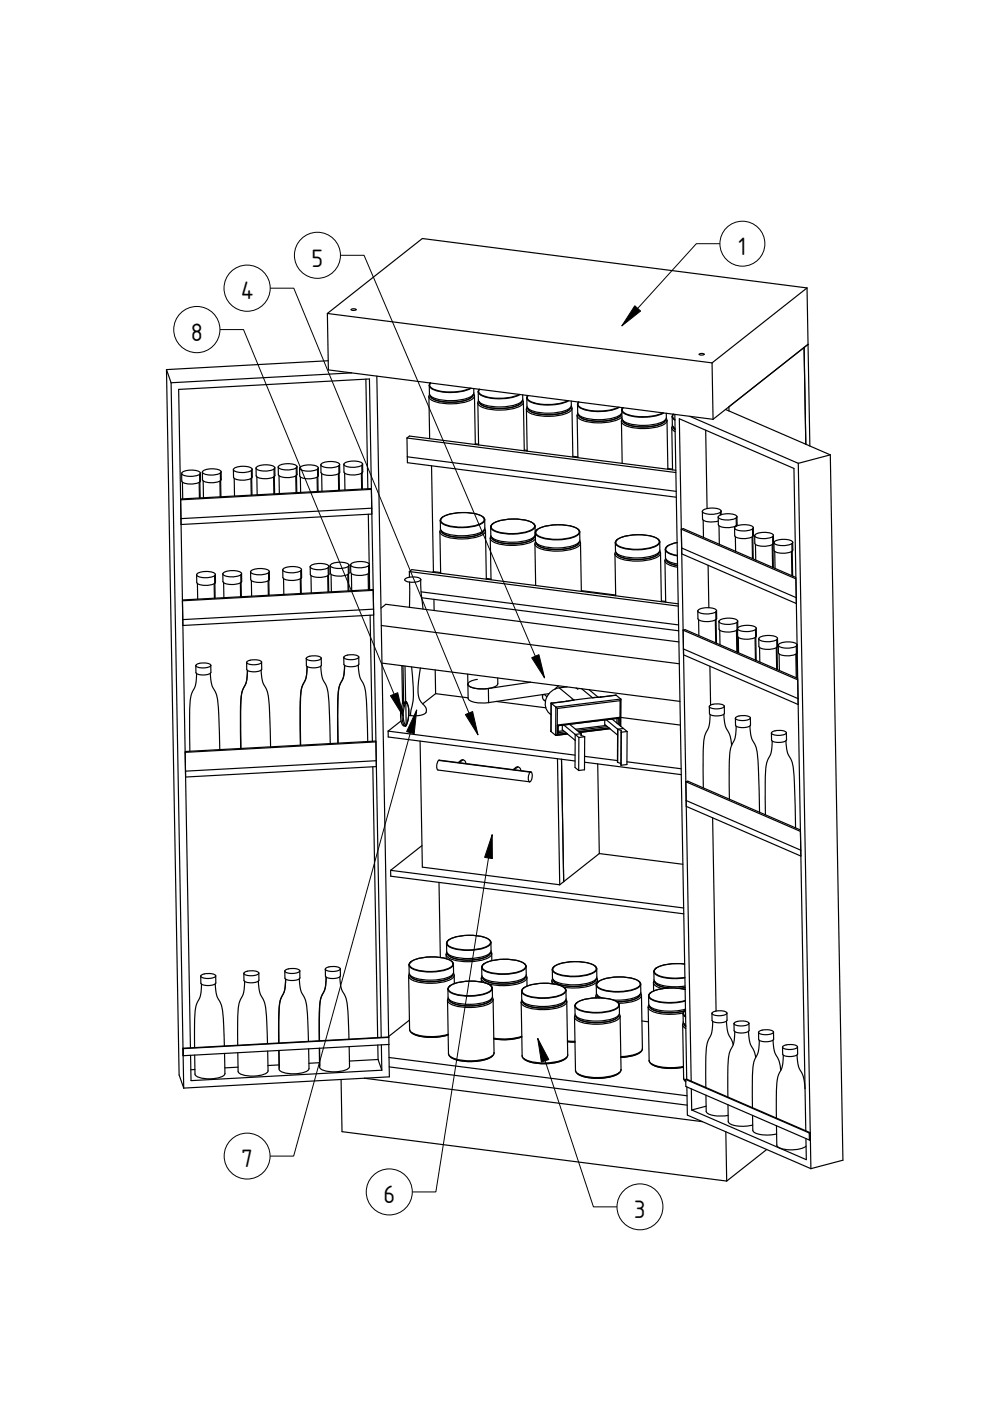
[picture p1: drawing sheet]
<svg xmlns="http://www.w3.org/2000/svg" width="210mm" height="297mm" viewBox="0 0 210 297" stroke-linecap="round" stroke-linejoin="round" font-family="sans-serif">
<defs><g id="words">
<g font-size="5">
<text x="66.1" y="56.5">5</text>
<text x="156.6" y="54.1">1</text>
<text x="51.1" y="63.5">4</text>
<text x="40.4" y="72.3">8</text>
<text x="51.2" y="247.5">7</text>
<text x="81.3" y="255.1">6</text>
<text x="134.5" y="258.3">3</text>
</g>
</g></defs>
<g fill="none" stroke="#000" stroke-width=".25">
<path d="M35.3 78.4l2.7 149.5 1 2.8M35.3 78.4l1 2.8M69.4 66.5l.2 11.9 81.6 10.5M69.4 66.5l81.6 10.4M69.6 76.5l-34.3 1.9M74.5 65.6l.7-.1 .3 .1a.86 .86 0 0 1-1.1 0zM74.5 79.1l-38.2 2.1M79.9 79.7l2.5 140.2M148.3 75h.7l.3 .1a.86 .86 0 0 1-1.1 0zM151 76.9l.2 12M170.5 73.7l.4 20.5M171.1 61l.6 33.6"/>
<path d="M171.1 61l-81.6-10.4-20.1 15.9M171.1 61l-20.1 15.9M171.3 73l-20.1 15.9M36.3 81.2l2.7 149.5M49.5 99.6v1.6a2.17 2.17 0 0 0 2.2 .6l.9-.1 .7-.3M49.5 99.6a2.17 2.17 0 0 0 2.1 .6l1-.2 .7-.2M53.3 99.8v1.6M53.5 99.5v1.6l-.2 .3M53.5 99.5a2.66 2.66 0 0 0-2.7-.6 1.42 1.42 0 0 0-1.3 .7M53.5 99.5l-.2 .3M54.3 99.2a2.17 2.17 0 0 0 2.1 .7l1-.2 .7-.3M58.1 99.4l.1 5.3"/>
<path d="M58.3 99.2v1.6a2.85 2.85 0 0 1-2.9 .6 1.13 1.13 0 0 1-1.1-.5v-1.7M58.3 99.2a2.66 2.66 0 0 0-2.7-.6 1.42 1.42 0 0 0-1.3 .6M58.3 99.2l-.2 .2M59 99v1.6a2.17 2.17 0 0 0 2.2 .7l1-.2 .6-.3M59 99a2.17 2.17 0 0 0 2.1 .6l1-.1 .7-.3M62.8 99.2v1.6M63 98.9v1.7l-.2 .2M63 98.9a2.66 2.66 0 0 0-2.7-.5 1.42 1.42 0 0 0-1.3 .6M63 98.9l-.2 .3M63.5 99.3a2.17 2.17 0 0 0 2.2 .6l.9-.1 .7-.3M67.3 99.5l.1 4.7M67.5 99.2v1.6a2.85 2.85 0 0 1-2.9 .7 1.13 1.13 0 0 1-1.1-.6v-1.6"/>
<path d="M67.5 99.2a2.66 2.66 0 0 0-2.6-.6 1.42 1.42 0 0 0-1.4 .7M67.5 99.2l-.2 .3M68 98.5l.1 1.7a2.17 2.17 0 0 0 2.1 .6l1-.1 .7-.3M68 98.5a2.17 2.17 0 0 0 2.2 .7l1-.2 .6-.3M71.8 98.7l.1 1.7M72 98.5v1.6l-.1 .3M72 98.5a2.66 2.66 0 0 0-2.6-.6 1.42 1.42 0 0 0-1.4 .6M72 98.5l-.2 .2M72.9 98.5v1.6a2.17 2.17 0 0 0 2.2 .6l1-.1 .6-.3M72.9 98.5a2.17 2.17 0 0 0 2.1 .6l1-.2 .7-.2M76.7 98.7v1.6M76.9 98.4v1.6l-.2 .3"/>
<path d="M76.9 98.4a2.66 2.66 0 0 0-2.6-.6 1.42 1.42 0 0 0-1.4 .7M76.9 98.4l-.2 .3M77.6 80.4l.4 23.2M86.3 92.9l.1 5.2 57 7.3M86.3 92.9l57 7.3M86.3 92.9l.5-.4 56.5 7.2M86.4 96.9l57 7.3M90.9 84.1l.2 8.9M91 81.7l.1 1.8a1.65 1.65 0 0 0 1.3 1 10.7 10.7 0 0 0 7.7-.6l.4-.6-.1-.9M91 81.7l.3-.5-.2 .3a1.3 1.3 0 0 0 1.2 1.2 11.1 11.1 0 0 0 7.4-.4M91 81.7a1.57 1.57 0 0 0 1.3 1.1 11.2 11.2 0 0 0 7.6-.5M91.1 83.6l-.2 .5"/>
<path d="M91.2 81.2v.1M91.5 98.8l.4 22.4M100.3 83.8a2.16 2.16 0 0 1-1.8 1.1 10.6 10.6 0 0 1-6.7-.4l-.5-.6M100.3 83.7a2.33 2.33 0 0 1-2.2 1.3 10.9 10.9 0 0 1-6.3-.4l-.6-.5v-.3M100.4 83.5l.2 .4M100.6 83.9a1.69 1.69 0 0 1-1.4 1.2 11 11 0 0 1-7.9-.4l-.4-.6M100.6 83.9l.2 10.3M100.8 94.1l.7 .1M101.3 85.4l.2 8.9M101.4 83.1v1.7a1.65 1.65 0 0 0 1.4 1.1 10.7 10.7 0 0 0 7.7-.7l.3-.6v-.9M101.4 83.1l.3-.6-.2 .4a1.3 1.3 0 0 0 1.2 1.1 11.1 11.1 0 0 0 7.4-.4M101.4 83.1a1.57 1.57 0 0 0 1.3 1 11.2 11.2 0 0 0 7.6-.5"/>
<path d="M101.5 85l-.2 .4M101.6 82.5l-.2 .6M110.6 85.1a2.16 2.16 0 0 1-1.7 1.1 10.6 10.6 0 0 1-6.7-.3l-.6-.6M110.7 85a2.33 2.33 0 0 1-2.2 1.4 10.9 10.9 0 0 1-6.3-.5l-.6-.5v-.2M110.8 84.8l.2 .5M111 85.3a1.69 1.69 0 0 1-1.4 1.1 11 11 0 0 1-7.9-.4l-.4-.6M111 85.3l.2 10.3M111.2 95.4l.6 .1M111.6 86.7l.2 9M111.7 84.4v1.7a1.65 1.65 0 0 0 1.4 1.1 10.7 10.7 0 0 0 7.7-.6l.3-.7v-.9M111.7 84.4l.2-.5-.1 .3a1.3 1.3 0 0 0 1.2 1.1 11.1 11.1 0 0 0 7.4-.4M111.7 84.4a1.57 1.57 0 0 0 1.3 1 11.2 11.2 0 0 0 7.6-.4"/>
<path d="M111.8 86.3l-.2 .4M120.9 86.4a2.16 2.16 0 0 1-1.7 1.2 10.6 10.6 0 0 1-6.7-.4l-.6-.6M121 86.3a2.33 2.33 0 0 1-2.2 1.4 10.9 10.9 0 0 1-6.3-.5l-.6-.5v-.2M121.1 86.1l.2 .5M121.3 86.6a1.69 1.69 0 0 1-1.4 1.1 11 11 0 0 1-7.9-.3l-.4-.7M121.3 86.6l.2 10.3M121.5 96.7l1 .2M122.4 88.1a1.8 1.8 0 0 0 1.5 1.2 11.2 11.2 0 0 0 7.7-.6l.3-.3M122.4 88.1l.1 8.9M122.5 85.8v1.7a1.86 1.86 0 0 0 1.6 1.2 10.1 10.1 0 0 0 7.5-.9l.3-.3M122.5 85.8l.2-.6-.2 .4a1.3 1.3 0 0 0 1.3 1.1 11.1 11.1 0 0 0 7.3-.4M122.5 85.8a1.57 1.57 0 0 0 1.3 1 11.2 11.2 0 0 0 7.5-.4"/>
<path d="M122.5 87.7l-.1 .4M122.7 85.2l-.2 .6M131.7 87.8a2.16 2.16 0 0 1-1.7 1.1 10.6 10.6 0 0 1-6.8-.3l-.5-.6M131.8 89.3l.1 8.9M131.8 87.7a2.33 2.33 0 0 1-2.3 1.4 10.9 10.9 0 0 1-6.3-.5l-.5-.5-.1-.2M131.8 87l.1 1.7a1.65 1.65 0 0 0 1.4 1.1 10.7 10.7 0 0 0 7.6-.6l.4-.7v-.9M131.8 87l.3-.6-.2 .4a1.3 1.3 0 0 0 1.2 1.1 11.1 11.1 0 0 0 7.4-.4M131.8 87a1.57 1.57 0 0 0 1.3 1 11.2 11.2 0 0 0 7.6-.4M131.9 86.4v.3M131.9 88.9l-.1 .4M141.1 89a2.16 2.16 0 0 1-1.8 1.2 10.6 10.6 0 0 1-6.7-.4l-.5-.6M141.2 88.9a2.33 2.33 0 0 1-2.3 1.4 10.9 10.9 0 0 1-6.3-.5l-.5-.5-.1-.2"/>
<path d="M141.3 88.7l.1 .5M141.4 89.2a1.69 1.69 0 0 1-1.4 1.1 11 11 0 0 1-7.9-.3l-.3-.7M141.4 89.2l.2 10.3M141.6 99.3l1 .2M142.4 90.7l.2 .4 .5 .4M142.4 90.7l.2 8.9M142.5 88.3l.1 2 .5 .5M142.5 88.3l.3-.5-.2 .6 .5 .5M142.5 88.3l.2 .4 .4 .4M142.6 90.2l-.2 .5M142.7 90.4l.4 .7M142.8 87.8l-.3 .5"/>
<path d="M142.8 90.5l.3 .5M143.1 87.9l2.5 140.9M146.3 88.3l23 9.9M149.6 91.2l.3 16.6M153.8 86.8l22.2 9.6M154.5 86.3l.1 .8M169.3 98.2l2.6 149.6M176 96.4l2.7 149.6-6.8 1.8M176 96.4l-6.7 1.8M38.3 106l40.4-2.2 .1 5.2-40.4 2.2zM38.5 100.4a2.17 2.17 0 0 0 2.1 .6l1-.1 .7-.3M38.7 102.2v3.6"/>
<path d="M42.2 102.3l.1 3.3M42.3 100.6l.1 5M42.5 100.3v1.6a2.85 2.85 0 0 1-2.9 .7 1.13 1.13 0 0 1-1.1-.6v-1.6M42.5 100.3a2.66 2.66 0 0 0-2.6-.6 1.42 1.42 0 0 0-1.4 .7M42.5 100.3l-.2 .3M42.9 100.1a2.17 2.17 0 0 0 2.1 .6l1-.1 .7-.3M43.1 102v3.5M46.6 102l.1 3.3M46.7 100.3l.1 5M46.9 100v1.6a2.85 2.85 0 0 1-2.9 .7 1.13 1.13 0 0 1-1.1-.6v-1.6M46.9 100a2.66 2.66 0 0 0-2.6-.6 1.42 1.42 0 0 0-1.4 .7M46.9 100l-.2 .3"/>
<path d="M49.7 101.4v3.8M53.2 101.5l.1 3.5M53.4 101.4v3.6M54.5 101.1v3.8M58 101.1l.1 3.6M59.2 100.9v3.7M62.7 100.9l.1 3.6M62.9 100.8v3.6M63.7 101.1v3.3M67.2 101.2l.1 3M68.2 100.4l.1 3.8M70 119.9l.1 1.6a2.17 2.17 0 0 0 2.1 .6l1-.1 .7-.3"/>
<path d="M70 119.9a2.17 2.17 0 0 0 2.2 .6l1-.1 .6-.3M71.7 100.5l.1 3.5M71.9 100.3l.1 3.7M73.1 100.3v3.6M74 119.8v1.7l-.1 .2M74 119.8a2.66 2.66 0 0 0-2.6-.6 1.42 1.42 0 0 0-1.4 .7M74 119.8l-.2 .3M74.3 119.8a2.17 2.17 0 0 0 2.2 .6l1-.2 .6-.2M76.6 100.4l.1 3.3M76.8 100.2v3.5M78.1 109l.2 10.6M78.1 120l.2 5"/>
<path d="M78.3 119.7v1.6a2.85 2.85 0 0 1-2.9 .6 1.13 1.13 0 0 1-1-.5l-.1-1.6M78.3 119.7a2.66 2.66 0 0 0-2.6-.6 1.42 1.42 0 0 0-1.4 .7M78.3 119.7l-.2 .3M78.7 103.8v-.2l-40.4 2.2M78.8 107.7l-40.4 2.3M93.3 112.7l.1 8.9M93.4 112.3l-.1 .4M93.7 109.8l-.3 .6M93.8 109.7h-.1M93.8 109.7l-.4 .7M93.8 109.7a10.2 10.2 0 0 1 8.5-.2l.5 .7M93.8 109.7a10.1 10.1 0 0 1 8.5-.2 .68 .68 0 0 1 0 1.2 10.1 10.1 0 0 1-8.5 .2 .68 .68 0 0 1 0-1.2z"/>
<path d="M93.8 109.7h.1M102.4 109.6l.4 .6M102.6 112.4a2.16 2.16 0 0 1-1.7 1.2 10.6 10.6 0 0 1-6.8-.4l-.5-.6M102.7 112.3a2.33 2.33 0 0 1-2.3 1.4 10.9 10.9 0 0 1-6.3-.5l-.5-.5-.1-.2M102.8 110.2v1.7a1.65 1.65 0 0 1-1.4 1.2 10.7 10.7 0 0 1-7.6-.4l-.4-.6v-1.7M102.8 110.2a1.65 1.65 0 0 1-1.4 1.1 10.7 10.7 0 0 1-7.7-.3l-.3-.6M102.8 112.1l.1 .5M102.9 112.6a1.69 1.69 0 0 1-1.4 1.1 11 11 0 0 1-7.8-.3l-.4-.7M102.9 112.6l.2 10.2M103.9 114.1a1.86 1.86 0 0 0 1.7 1.2 10.7 10.7 0 0 0 7.7-.7l.2-.3M103.9 114.1l.2 8.8M104.1 113.6l-.2 .5"/>
<path d="M104.4 111.2l-.4 .6M104.4 111.1h.1M104.4 111.1l-.4 .7M104.4 111.1a10.2 10.2 0 0 1 8.6-.2l.4 .7M104.5 111.1a10.1 10.1 0 0 1 8.5-.2 .68 .68 0 0 1 0 1.2 10.1 10.1 0 0 1-8.5 .2 .68 .68 0 0 1 0-1.2zM104.5 111l-.1 .1M113.1 111l.3 .6M113.3 113.8a2.16 2.16 0 0 1-1.8 1.1 10.6 10.6 0 0 1-6.7-.3l-.5-.7M113.4 113.7a2.33 2.33 0 0 1-2.3 1.4 10.9 10.9 0 0 1-6.3-.5l-.5-.5-.1-.3M113.4 115.3l.2 8.8M113.4 111.6l.1 1.7a1.65 1.65 0 0 1-1.4 1.1 10.7 10.7 0 0 1-7.7-.3l-.3-.6-.1-1.7M113.4 111.6a1.65 1.65 0 0 1-1.3 1.1 10.7 10.7 0 0 1-7.7-.3l-.4-.6"/>
<path d="M113.5 113.5v.1M113.6 114.9l-.2 .4M113.8 112.4l-.3 .6M113.9 112.3h.1M113.9 112.3l-.4 .7M113.9 112.3a10.2 10.2 0 0 1 8.5-.2l.5 .7M113.9 112.3a10.1 10.1 0 0 1 8.6-.2 .68 .68 0 0 1 0 1.2 10.1 10.1 0 0 1-8.5 .2 .68 .68 0 0 1-.1-1.2zM114 112.3h-.1M122.6 112.2l.3 .6M122.7 115a2.16 2.16 0 0 1-1.7 1.1 10.6 10.6 0 0 1-6.7-.3l-.5-.6M122.8 114.9a2.33 2.33 0 0 1-2.2 1.4 10.9 10.9 0 0 1-6.3-.5l-.6-.5v-.2M122.9 112.8v1.7a1.65 1.65 0 0 1-1.3 1.2 10.7 10.7 0 0 1-7.7-.4l-.4-.6v-1.7"/>
<path d="M122.9 112.8a1.65 1.65 0 0 1-1.3 1.1 10.7 10.7 0 0 1-7.7-.3l-.4-.6M122.9 114.7l.2 .5M123.1 115.2a1.69 1.69 0 0 1-1.4 1.1 11 11 0 0 1-7.9-.4l-.4-.6M123.1 115.2l.2 10.2M130.4 117.4l.1 8.9M130.5 117l-.1 .4M130.8 114.5l-.3 .6M130.9 114.4h.1M130.9 114.4l-.4 .7M130.9 114.4a10.2 10.2 0 0 1 8.5-.2l.5 .7M130.9 114.4a10.1 10.1 0 0 1 8.5-.2 .68 .68 0 0 1 0 1.2 10.1 10.1 0 0 1-8.5 .2 .68 .68 0 0 1 0-1.2zM139.5 114.3l.4 .6"/>
<path d="M139.7 117.1a2.16 2.16 0 0 1-1.7 1.2 10.6 10.6 0 0 1-6.7-.4l-.6-.6M139.8 117a2.33 2.33 0 0 1-2.2 1.4 10.9 10.9 0 0 1-6.4-.5l-.5-.5-.1-.2M139.9 114.9v1.7a1.65 1.65 0 0 1-1.4 1.2 10.7 10.7 0 0 1-7.6-.4l-.4-.6v-1.7M139.9 114.9a1.65 1.65 0 0 1-1.4 1.1 10.7 10.7 0 0 1-7.7-.3l-.3-.6M139.9 116.8l.1 .5M140 117.3a1.69 1.69 0 0 1-1.4 1.1 11 11 0 0 1-7.8-.3l-.4-.7M140 117.3l.2 10.3M141 118.9a1.54 1.54 0 0 0 1.2 1l1.5 .4M141 118.9l.1 8.8M141.1 116.5v1.7a2.67 2.67 0 0 0 2.5 1.4M141.1 116.5a2.67 2.67 0 0 0 2.5 1.4M141.1 118.4l-.1 .5"/>
<path d="M141.2 118.6a1.35 1.35 0 0 0 1.1 1l1.4 .3M141.3 118.7a2.69 2.69 0 0 0 2.4 1.2M141.4 115.9l-.3 .6M141.5 115.8v.1M141.5 115.8l-.4 .7M141.5 115.8h.1M141.5 115.8l.7-.4 1.4-.4-1 .3-1.1 .5M141.5 115.8l-.4 .7a1.89 1.89 0 0 0 1.7 1.1l.8 .1M144.5 112.2v5.2l24.3 10.6M144.5 112.2l24.3 10.5v4l-24.3-10.5M144.5 112.2l.4-.1 23.8 10.3M148.9 108.4v1.6a2.49 2.49 0 0 0 2.6 .6l.8-.1"/>
<path d="M148.9 108.4a2.17 2.17 0 0 0 2.2 .6l1-.1 .6-.3M149.1 110.3l.1 3.6M150.1 119.9l.2 8.9M152.3 109.6v1.6a2.17 2.17 0 0 0 2.1 .7l1-.2 .7-.3M152.3 109.6a2.17 2.17 0 0 0 2.1 .6l1-.1 .7-.3M152.4 111.5l.1 3.9M152.7 108.6v.6M152.9 108.3a2.66 2.66 0 0 0-2.6-.5 1.42 1.42 0 0 0-1.4 .6M152.9 108.3l-.2 .3M152.9 108.3v.8M155.7 111.9a2.17 2.17 0 0 0 2.2 .7l1-.2 .7-.3M155.9 113.8l.1 3.1"/>
<path d="M156 111.5v.1M156.1 109.8v1.6M156.1 111.4v.1M156.2 109.5l.1 1.7-.2 .2M156.2 109.5a2.66 2.66 0 0 0-2.6-.5 1.42 1.42 0 0 0-1.3 .6M156.2 109.5l-.1 .3M159.5 113.8v4.6M159.6 112.1l.1 6.4M159.7 111.9v1.6a2.85 2.85 0 0 1-2.9 .6 1.13 1.13 0 0 1-1-.5l-.1-1.7M159.7 111.9a2.66 2.66 0 0 0-2.6-.6 1.42 1.42 0 0 0-1.4 .6M159.7 111.9l-.1 .2M160 113.6a2.17 2.17 0 0 0 2.1 .6l1-.1 .7-.3"/>
<path d="M160.2 115.4v3.3M163.7 115.5l.1 4.8M163.8 113.8l.2 6.6M164 113.5v1.6a2.85 2.85 0 0 1-2.9 .7 1.13 1.13 0 0 1-1.1-.6v-1.6M164 113.5a2.66 2.66 0 0 0-2.6-.6 1.42 1.42 0 0 0-1.4 .7M164 113.5l-.2 .3M164.1 115v1.7a2.17 2.17 0 0 0 2.2 .6l1-.1 .6-.3M164.1 115a2.17 2.17 0 0 0 2.1 .7l1-.2 .7-.3M164.3 116.9v3.6M167.8 117l.1 5.1M167.9 115.2v1.7M168 116.8l.1 5.3"/>
<path d="M168.1 115v1.6l-.2 .3M168.1 115a2.66 2.66 0 0 0-2.7-.6 1.42 1.42 0 0 0-1.3 .6M168.1 115l-.2 .2M38.7 127.2l40.4-2.2v.2l-40.4 2.2M41.7 121.9a2.17 2.17 0 0 0 2.1 .6l1-.2 .7-.2M41.9 123.7v3.3M45.4 123.8l.1 3M45.5 122.1l.1 4.7M45.7 121.8v1.6a2.85 2.85 0 0 1-2.9 .7 1.13 1.13 0 0 1-1.1-.6v-1.6M45.7 121.8a2.66 2.66 0 0 0-2.7-.6 1.42 1.42 0 0 0-1.3 .7M45.7 121.8l-.2 .3M47.2 121.7a2.17 2.17 0 0 0 2.2 .6l1-.1 .7-.3"/>
<path d="M47.4 123.5l.1 3.2M51 123.6v2.9M51.1 121.9l.1 4.6M51.2 121.6v1.6a2.85 2.85 0 0 1-2.9 .7 1.13 1.13 0 0 1-1-.6l-.1-1.6M51.2 121.6a2.66 2.66 0 0 0-2.6-.6 1.42 1.42 0 0 0-1.4 .7M51.2 121.6l-.1 .3M53.1 121.2a2.17 2.17 0 0 0 2.2 .7l1-.2 .6-.3M53.3 123.1l.1 3.3M56.8 123.1l.1 3.1M56.9 121.4l.2 4.8M57.1 121.2v1.6a2.85 2.85 0 0 1-2.9 .6 1.13 1.13 0 0 1-1-.5l-.1-1.7M57.1 121.2a2.66 2.66 0 0 0-2.6-.6 1.42 1.42 0 0 0-1.4 .6"/>
<path d="M57.1 121.2l-.2 .2M59.9 120.8a2.17 2.17 0 0 0 2.2 .6l1-.1 .7-.3M60.1 122.7l.1 3.3M63.7 122.7v3.1M63.8 121l.1 4.8M63.9 120.7l.1 1.7a2.85 2.85 0 0 1-3 .6 1.13 1.13 0 0 1-1-.6l-.1-1.6M63.9 120.7a2.66 2.66 0 0 0-2.6-.5 1.42 1.42 0 0 0-1.4 .6M63.9 120.7l-.1 .3M65.8 120.2a2.17 2.17 0 0 0 2.1 .6l1-.1 .7-.3M65.9 122l.1 3.7M68.1 139.5v1.5a2.64 2.64 0 0 1-3.1 .1l-.1-1.5M68.1 139.5a2.64 2.64 0 0 0-3.2 .1"/>
<path d="M68.1 139.5a2.64 2.64 0 0 1-3.2 .1M69.5 122.1v3.4M69.6 120.4l.1 5.1M69.7 120.1l.1 1.6a2.85 2.85 0 0 1-2.9 .7 1.13 1.13 0 0 1-1.1-.6v-1.6M69.7 120.1a2.66 2.66 0 0 0-2.6-.6 1.42 1.42 0 0 0-1.3 .7M69.7 120.1l-.1 .3M70.2 121.8l.1 3.7M73.7 121.8l.1 3.5M73.8 120.1l.1 1.6M73.9 121.7l.1 3.6M74.5 121.6l.1 3.6M76.1 139.3v1.5a2.64 2.64 0 0 1-3.2 .1v-1.5"/>
<path d="M76.1 139.3a2.64 2.64 0 0 0-3.2 .1M76.1 139.3a2.64 2.64 0 0 1-3.2 .1M78.1 121.7v3.3M78.3 121.4l.1 3.6M78.5 130.4l.5 26.8M79.2 129.2l-40.4 2.2M79.2 130.4l-40.4 2.2M80.8 128.9l1-.8 62.1 8M80.8 132.6l63.2 8.1M86.8 121.2v1.2M86.8 121.2l57 7.3M86.8 121.2l.5-.4 56.5 7.2"/>
<path d="M86.8 123.4v5.4M89.2 122.9a2.48 2.48 0 0 1-2.4 .5M89.2 122.9a2.69 2.69 0 0 0-2.9-.4l-.5 .4a1.09 1.09 0 0 0 1 .5M89.2 122.9l.1 2.4 .4 3.8M89.3 125.5l54.6 7M89.4 126.7l54.5 7M91.9 121.2l-.2 .1M91.9 121.2l1.5 .2M92 127.1v2.3M103.1 122.6l1 .2M123.3 125.2l7.2 1M140.2 127.4l.9 .1"/>
<path d="M144.8 133.6l.1 5.2 24.3 10.6M144.8 133.6l.5-.1 23.8 10.3M144.8 133.6l24.3 10.5M144.9 137.6l24.3 10.5M147.9 129.5a2.17 2.17 0 0 0 2.2 .7l1-.2 .7-.3M148.1 131.4l.1 3.4M151.7 131.4l.1 4.9M151.8 129.7l.1 6.7M151.9 129.5l.1 1.6a2.85 2.85 0 0 1-2.9 .6 1.13 1.13 0 0 1-1.1-.5l-.1-1.7M151.9 129.5a2.66 2.66 0 0 0-2.6-.6 1.42 1.42 0 0 0-1.4 .6M151.9 129.5l-.1 .2M152.4 131.8l.1 1.6a2.17 2.17 0 0 0 2.1 .6l1-.1 .7-.3"/>
<path d="M152.4 131.8a2.17 2.17 0 0 0 2.2 .6l1-.2 .6-.2M152.6 133.6l.1 3.1M156.1 133.7l.1 4.5M156.2 132l.1 1.6M156.3 133.6l.1 4.7M156.4 133.3v1.6a2.17 2.17 0 0 0 2.1 .6l1-.1 .7-.3M156.4 133.3a2.17 2.17 0 0 0 2.1 .6l1-.1 .7-.3M156.4 133.5l-.1 .1M156.4 131.7a2.66 2.66 0 0 0-2.6-.6 1.42 1.42 0 0 0-1.4 .7M156.4 131.7l-.2 .3M156.4 131.7v1.4M156.5 135.1l.1 3.3"/>
<path d="M160.1 135.2l.1 4.8M160.2 133.5v1.6M160.2 135.1l.1 4.9M160.3 133.2l.1 1.6-.2 .3M160.3 133.2a2.66 2.66 0 0 0-2.6-.6 1.42 1.42 0 0 0-1.3 .7M160.3 133.2l-.1 .3M160.9 135.4v1.7a2.17 2.17 0 0 0 2.1 .6l1-.2 .7-.2M160.9 135.4a2.17 2.17 0 0 0 2.1 .7l1-.2 .7-.3M161 137.3l.1 3.1M164.6 137.3l.1 4.6M164.7 135.6v1.7M164.7 137.2l.1 4.8"/>
<path d="M164.8 135.4l.1 1.6-.2 .3M164.8 135.4a2.66 2.66 0 0 0-2.6-.6 1.42 1.42 0 0 0-1.3 .6M164.8 135.4l-.1 .2M165 136.8v1.6a2.17 2.17 0 0 0 2.2 .6l1-.1a.86 .86 0 0 0 .8-.6M165 136.8a2.17 2.17 0 0 0 2.2 .6l1-.1 .6-.3M165 136.8a2.66 2.66 0 0 1 2.6-.7 1.11 1.11 0 0 1 1.4 .8l-.2 .1M165.2 138.7v3.5M168.7 138.7l.1 5M168.8 137l.2 6.8M39.3 159.3l40.3-2.2 .1 .2-40.4 2.2M41.7 142.8a6.8 6.8 0 0 1-1.1 4.3 46.4 46.4 0 0 0-.4 10.5l.1 1.7M44.6 142.8a6.8 6.8 0 0 0 1.2 4.2 45.7 45.7 0 0 1 .8 10.3v1.6"/>
<path d="M44.7 141.1v1.5a2.64 2.64 0 0 1-3.2 0v-1.5M44.7 141.1a2.64 2.64 0 0 0-3.2 0M44.7 141.1a2.64 2.64 0 0 1-3.2 0M51.1 158.7l-.1-6a21.3 21.3 0 0 1 .5-6.5 6.1 6.1 0 0 0 1-4.1 6.8 6.8 0 0 1-1.1 4.3 46.6 46.6 0 0 0-.4 10.6v1.7M55.4 142.1a6.8 6.8 0 0 0 1.2 4.2 46 46 0 0 1 .7 10.4l.1 1.6M55.5 140.4v1.5a2.64 2.64 0 0 1-3.2 0v-1.5M55.5 140.4a2.64 2.64 0 0 0-3.2 0M55.5 140.4a2.64 2.64 0 0 1-3.2 0M65.1 141.3a6.8 6.8 0 0 1-1 4.2 47.1 47.1 0 0 0-.4 10.8v1.7M65.1 141.3a6.8 6.8 0 0 1-1 4 15.1 15.1 0 0 0-.4 5.2v7.5M68 141.3a6.8 6.8 0 0 0 1.2 4.2 46.4 46.4 0 0 1 .8 10.5v1.7M73.1 141.1a6.8 6.8 0 0 1-1.1 4.2 46.5 46.5 0 0 0-.4 10.6v1.7"/>
<path d="M73.1 141.1a6.8 6.8 0 0 1-1 4 14.9 14.9 0 0 0-.5 5.1l.1 7.4M76 141a6.8 6.8 0 0 0 1.2 4.2 45.8 45.8 0 0 1 .7 10.4l.1 1.6M81 140.6l63.2 8.1M82.3 155v1.3l39.6 5M82.3 155l39.6 5.1M85 152.8l-2.7 2.2M85.2 141.1l.1 7.9M85.3 149a6.2 6.2 0 0 0 .1 4.8l.2 .1M85.3 149l.4 .1M85.4 141.2l.2 7.9 .4-.4M85.6 153.9h.3M85.6 153.9h.1"/>
<path d="M85.7 149.1l.2 .2M85.7 149.1a6.2 6.2 0 0 0 0 4.7l.2 .1M85.8 148.9l.2 .2 .1 4.6M85.9 149.3l-.4 2a4 4 0 0 0 .5 2.4h.1M85.9 141.2l.1 7.5M85.9 153.9h.1M86 153.9h.1M86 148.7l.1 .1M86.1 148.8h.1M86.1 148.8l-.4 .3M86.1 153.8l-.1 .1M86.1 153.8h.1"/>
<path d="M86.1 153.8v.1M86.1 153.7l-.1 .2M86.1 153.7v.1M86.2 148.8v.2M86.2 148.8a6.2 6.2 0 0 1-.1 5M86.2 149a5.8 5.8 0 0 1-.1 4.7M86.2 149l-.3 .3M86.7 151.6l.4 .1M87.3 141.4l.1 1.7a19 19 0 0 1-.3 8.2v.4M89.1 157.1l.4 26.8 29.2 3.7M89.1 141.6l-.4 3.8a4.4 4.4 0 0 0 1.5 4.4 1.11 1.11 0 0 1 .1 1.3 1.11 1.11 0 0 1-1.1 .5l-2.1 .1M92.3 142l.1 5.1"/>
<path d="M92.4 147.1l6.9 .9M92.4 147.1l-2.8 2.1M99.2 142.9l.1 5.2a1.95 1.95 0 0 0 1.8 .9h2.5M99.2 145.1a1.95 1.95 0 0 0 1.9 .9h2.4M101.2 144a2.36 2.36 0 0 0-2 1.1M103.5 146l.1 3M105.2 148.7l10.5 1.4M105.5 143.7v1.3a1.69 1.69 0 0 1-1.5 .9l-1.6 .2a5 5 0 0 1-3.1-.8l-.1-.2M112.5 144.6l-9 1.4M115 147.3v.5M115 147.8l.2 .4 .4 .5M115.2 147.3l-.2 .5"/>
<path d="M115.4 147.2l.6 .5M116.4 147.1l-12.8 1.9M116.8 155.1l1 .8M116.8 155v.1M116.8 149.1v6M116.8 149.1h.1M116.9 149.1l.9 .8M117.8 155.9h.1M117.8 149.9l.4 .3M117.8 149.9v6M117.9 155.9l2.4-.3-2.4 .3M118.1 155.7l-.2 .2"/>
<path d="M118.2 150.2l-.1 5.5M118.3 155.4h.1M118.3 153.9h.1M118.3 153.9v1.5M118.3 155.4l-.1 .3M118.5 145.4l-.8 .7M118.6 145.8a3.2 3.2 0 0 0-2.8 2.3 3.2 3.2 0 0 0 1 3.4M118.6 145.8l3.1 2.6M119.2 153.8v.9l2.8 2.3M119.5 154.9l-1.2 .2M119.5 153.7l3.2 2.7M119.8 155.2l-1.5 .2"/>
<path d="M120.1 148.7h.1M120.1 148.7l-3.3 .4M120.1 148.7l-3.2 .4M120.1 155.5l-2 .2M120.2 145.6l-1.6 .2M120.8 153.6l2.4 2M121.5 148.4l-1.4 .3M121.5 148.4l-.5 .1M121.7 148.4h-.2M121.7 148.4l-1.6 .3M122.1 145.9l.4 .2M122.7 156.4v7"/>
<path d="M123.2 155.6l-1.2 .1-.1 7 .8 .7M123.2 155.6v.3l.8 .3M123.2 155.6v.3M123.3 146l2.3 1.9M124 156.2l-.1 7-1.2 .2M124 156.2l-1.3 .2M124.9 146.2l1.9 1.6M125.6 147.9l-3.9 .5M125.8 147.9h-.2M126.1 147.9h-.3M127.4 147.8h-.1M127.4 147.8l-1.6 .1"/>
<path d="M127.4 147.8h.1M127.4 147.8l-1.8 .1M128.2 152.6v1l2.7 2.3M128.5 153.8l-6.5 .8M128.5 152.6l2.5 2M128.8 154.1l-6.5 .8M129.1 154.4l-6.4 .7M129.3 154.5l-6.4 .8M129.8 152.5l3.2 2.6M130.6 147.4h.1M130.6 147.4h-.1M130.6 147.4l1 .8"/>
<path d="M130.6 147.4l-3.2 .4M130.8 152.3v1M131 154.6v7M131 154.6l.7 .3v.3M131.1 152.3v1.2M131.1 152.3l-12.8 1.6M131.4 152.1l-.3 .2M131.4 152.1l-13.2 1.6 .1 .2M131.4 152.1v1.7M131.5 148.6l-13.3 1.6M131.5 148.6l-.1 5.2M131.6 152.1l12.7 1.6"/>
<path d="M131.6 148.3v5.7M131.6 148.2v.1M131.6 148.2l-13.8 1.7M131.6 148.3l-.1 .3M131.7 155.2v7M132.2 154.4l-1.2 .2M133 155.1l-1.3 .1M133 155.1l-.1 7-1.2 .1M150.5 141.3l.2 8.2M150.6 151.5a6.8 6.8 0 0 1-1.1 4.2 46.1 46.1 0 0 0-.4 10.5v.8M153.5 151.4a6.8 6.8 0 0 0 1.2 4.2l.4 2.4M153.6 149.7v1.5a2.64 2.64 0 0 1-3.2 .1v-1.5"/>
<path d="M153.6 149.7a2.64 2.64 0 0 0-3.2 .1M153.6 149.7a2.64 2.64 0 0 1-3.2 .1M156.1 154a6.8 6.8 0 0 1-1.1 4.2 45.9 45.9 0 0 0-.4 10.4v.8M159 153.9a6.8 6.8 0 0 0 1.2 4.2 45.7 45.7 0 0 1 .8 10.4v3.7M159.1 152.2v1.5a2.64 2.64 0 0 1-3.1 .1l-.1-1.5M159.1 152.2a2.64 2.64 0 0 0-3.2 .1M159.1 152.2a2.64 2.64 0 0 1-3.2 .1M163.7 157.1a6.8 6.8 0 0 1-1 4.3 46.4 46.4 0 0 0-.4 10.5v.9M166.6 157.1a6.8 6.8 0 0 0 1.2 4.2 46.1 46.1 0 0 1 .8 10.4l.1 3.8M166.7 155.4l.1 1.5a2.64 2.64 0 0 1-3.2 0v-1.5M166.7 155.4a2.64 2.64 0 0 0-3.1 0M166.7 155.4a2.64 2.64 0 0 1-3.1 0"/>
<path d="M79 162.6l1.1 57.4M79.8 161.3l-40.5 2.2M79.8 162.5l-40.5 2.2M89.5 179.3l-6.7 5.2M93 161.2a1.72 1.72 0 0 0-.1 2.1l19.4 2.5M93 161.2l19.6 2.5M93 161.2l19.4 2.5M98.1 161.1l-.4 .1-.6 .5M98.1 161.1l.5 .3 .2 .5M98.1 161.1l-.7 .6M109.8 162.6l-.4 .1-.6 .5M109.8 162.6l.5 .3 .1 .5"/>
<path d="M109.8 162.6l-.8 .6M112.4 163.7a1.72 1.72 0 0 0-.1 2.1M112.6 163.7a1.6 1.6 0 0 1-.3 2.1M112.6 163.7h-.2M118.2 160.9l.5 26.7M119.1 161l.4 25.9M123.9 161.6l20.5 2.6M123.9 160.4l7 .9M126.7 162l.4 19M131 161.6l.6 .3M131.6 162.2h.1M132.9 161.5l11.5 1.5"/>
<path d="M145.5 169.7l24.3 10.6M145.5 171l24.3 10.5M151.1 173.4l.7 41M169.7 176l-23.9-10.4-.4 .1 24.3 10.6M82.8 184.5v1.3l62.2 8M82.8 184.5l62.2 8M93.1 187.1l.3 15.9M95 199.4l-.3 .6M95.1 199.3v.1M95.1 199.3l-.4 .7M95.1 199.3a10.2 10.2 0 0 1 8.5-.2l.5 .7M95.1 199.3a10.1 10.1 0 0 1 8.5-.1 .68 .68 0 0 1 0 1.2 10.1 10.1 0 0 1-8.5 .1 .68 .68 0 0 1 0-1.2z"/>
<path d="M95.1 199.3h.1M103.7 199.3l.4 .5M104.1 199.8v1.8a1.65 1.65 0 0 1-1.3 1.1 10.7 10.7 0 0 1-7.7-.4l-.4-.6v-1.7M104.1 199.8a1.65 1.65 0 0 1-1.4 1.2 10.7 10.7 0 0 1-7.6-.4l-.4-.6M127.1 181l17.7 2.2M127.1 181l-8.4 6.6M42.7 208.7a6.8 6.8 0 0 1-1 4.2 41.4 41.4 0 0 0-.4 9.2M45.6 208.6a6.8 6.8 0 0 0 1.2 4.2 40.5 40.5 0 0 1 .8 9M45.7 206.9l.1 1.5a2.64 2.64 0 0 1-3.2 .1v-1.5M45.7 206.9a2.64 2.64 0 0 0-3.1 .1M45.7 206.9a2.64 2.64 0 0 1-3.1 .1M51.9 208.1a6.8 6.8 0 0 1-1.1 4.2 41.7 41.7 0 0 0-.4 9.3"/>
<path d="M54.8 208a6.8 6.8 0 0 0 1.2 4.2 40.8 40.8 0 0 1 .7 9.1M54.9 206.3v1.5a2.64 2.64 0 0 1-3.2 .1v-1.5M54.9 206.3a2.64 2.64 0 0 0-3.2 .1M54.9 206.3a2.64 2.64 0 0 1-3.2 .1M60.5 207.6a6.8 6.8 0 0 1-1 4.2 41.7 41.7 0 0 0-.4 9.3M60.6 207.6a6.8 6.8 0 0 1-1 4 17.1 17.1 0 0 0-.5 5.9v3.6M63.5 207.5a6.8 6.8 0 0 0 1.2 4.2 40.9 40.9 0 0 1 .7 9.1M63.6 205.8v1.5a2.64 2.64 0 0 1-3.2 .1v-1.5M63.6 205.8a2.64 2.64 0 0 0-3.2 .1M63.6 205.8a2.64 2.64 0 0 1-3.2 .1M69.1 207.2a6.8 6.8 0 0 1-1 4.2 41.5 41.5 0 0 0-.4 9.3M69.2 207.2a6.8 6.8 0 0 1-1 4 17 17 0 0 0-.5 5.8v3.7"/>
<path d="M72 207.1a6.8 6.8 0 0 0 1.2 4.2 40.7 40.7 0 0 1 .8 9M72.2 205.4v1.5a2.64 2.64 0 0 1-3.2 .1v-1.5M72.2 205.4a2.64 2.64 0 0 0-3.2 .1M72.2 205.4a2.64 2.64 0 0 1-3.2 .1M80.8 219.9l-2.5-139.6-40.4 2.3 2.5 139.6M82.4 219.9l-43.6 2.3M82.4 219.9h.1M82.4 219.9l.1 1.5-43.6 2.4-.1-1.6M86.6 207l.2 11.3M86.8 206.5l-.2 .5M86.8 216.3l-4.4 3.5M86.8 218.3a2 2 0 0 0 2 1.4 12.4 12.4 0 0 0 6.2-.3"/>
<path d="M86.8 218.3a1.66 1.66 0 0 0 1.4 1.1 12.6 12.6 0 0 0 6.8-.1M87.1 204l-.4 .6M87.1 203.9v.1M87.1 203.9l-.4 .7M87.1 203.9a10.2 10.2 0 0 1 8.6-.2l.4 .7M87.2 203.9a10.1 10.1 0 0 1 8.5-.1 .68 .68 0 0 1 0 1.2 10.1 10.1 0 0 1-8.5 .1 .68 .68 0 0 1 0-1.2zM87.2 203.9h-.1M87.3 218.9a9.1 9.1 0 0 0 6.6 .8l1.1-.3M94.6 202.4v.9M94.7 201.9l-.1 .5M94.9 212.1l.2 11.3M95 211.6l-.1 .5"/>
<path d="M95.3 209.1l-.3 .6M95.4 209v.1M95.4 209l-.4 .7M95.4 209a10.2 10.2 0 0 1 8.5-.1l.5 .7M95.4 209a10.1 10.1 0 0 1 8.5-.1 .68 .68 0 0 1 0 1.2 10.1 10.1 0 0 1-8.5 .1 .68 .68 0 0 1 0-1.2zM95.4 209h.1M95.8 203.8l.3 .6M96 206.6a2.16 2.16 0 0 1-1.8 1.2 10.6 10.6 0 0 1-6.7-.4l-.5-.6M96 206.5a2.33 2.33 0 0 1-2.2 1.4 10.9 10.9 0 0 1-6.3-.5l-.6-.4v-.3M96.1 204.4l.1 1.8a1.65 1.65 0 0 1-1.4 1.1 10.7 10.7 0 0 1-7.7-.4l-.3-.6-.1-1.7M96.1 204.4a1.65 1.65 0 0 1-1.3 1.2 10.7 10.7 0 0 1-7.7-.4l-.4-.6M96.1 206.3l.2 .5"/>
<path d="M96.3 206.8a1.69 1.69 0 0 1-1.4 1.1 11 11 0 0 1-7.9-.3l-.4-.6M96.3 206.8v1.7M102 207.5l.1 .7M102.2 207l-.2 .5M102.5 204.5l-.4 .6M102.5 204.4v.1M102.5 204.4l-.4 .7M102.5 204.4a10.2 10.2 0 0 1 8.6-.2l.4 .7M102.6 204.4a10.1 10.1 0 0 1 8.5-.1 .68 .68 0 0 1 0 1.2 10.1 10.1 0 0 1-8.5 .1 .68 .68 0 0 1 0-1.2zM102.6 204.4h-.1M103.9 202a2.16 2.16 0 0 1-1.7 1.2 10.6 10.6 0 0 1-6.7-.4l-.6-.6M104 201.9a2.33 2.33 0 0 1-2.2 1.4 10.9 10.9 0 0 1-6.4-.4l-.5-.5-.1-.3"/>
<path d="M104 209l.4 .6M104.1 201.7l.2 .5M104.2 211.8a2.16 2.16 0 0 1-1.7 1.1 10.6 10.6 0 0 1-6.7-.4l-.6-.6M104.3 202.2a1.69 1.69 0 0 1-1.4 1.2 11 11 0 0 1-7.9-.4l-.4-.6M104.3 202.2v1.5M104.3 211.6a2.33 2.33 0 0 1-2.2 1.4 10.9 10.9 0 0 1-6.4-.4l-.5-.5-.1-.3M104.4 209.6v1.7a1.65 1.65 0 0 1-1.3 1.1 10.7 10.7 0 0 1-7.7-.3l-.4-.6v-1.8M104.4 209.6a1.65 1.65 0 0 1-1.4 1.1 10.7 10.7 0 0 1-7.6-.4l-.4-.6M104.4 211.4l.1 .5M104.5 211.9a1.69 1.69 0 0 1-1.3 1.2 11 11 0 0 1-7.9-.4l-.4-.6M104.5 211.9l.3 11.3M110.5 212.5l.2 11.3"/>
<path d="M110.6 219.7a12.7 12.7 0 0 1-5.9 .4M110.6 219.8a11.8 11.8 0 0 1-5.9 .4M110.6 219.8a11.9 11.9 0 0 1-5.9 .5M110.6 212.1l-.1 .4M110.9 209.6l-.3 .6M111 209.5h.1M111 209.5l-.4 .7M111 209.5a10.2 10.2 0 0 1 8.5-.2l.5 .7M111 209.5a10.1 10.1 0 0 1 8.5-.2 .68 .68 0 0 1 .1 1.2 10.1 10.1 0 0 1-8.6 .2 .68 .68 0 0 1 0-1.2zM111.2 204.3l.3 .6M111.4 207.1a2.16 2.16 0 0 1-1.8 1.2 10.6 10.6 0 0 1-6.7-.4l-.5-.6M111.5 207a2.33 2.33 0 0 1-2.3 1.4 10.9 10.9 0 0 1-6.3-.5l-.5-.4-.1-.3"/>
<path d="M111.5 204.9l.1 1.8a1.65 1.65 0 0 1-1.4 1.1 10.7 10.7 0 0 1-7.7-.4l-.3-.6-.1-1.7M111.5 204.9a1.65 1.65 0 0 1-1.3 1.2 10.7 10.7 0 0 1-7.7-.4l-.4-.6M111.6 206.8l.1 .5M111.7 207.3a1.69 1.69 0 0 1-1.4 1.1 11 11 0 0 1-7.9-.3l-.4-.6M111.7 207.3v1.8M117 207.9l.5 .7M117 207.9v.7M117.2 207.5l-.2 .4M117.4 205l-.3 .6M117.5 204.9v.1M117.5 204.9l-.4 .7M117.5 204.9a10.2 10.2 0 0 1 8.6-.2l.4 .7"/>
<path d="M117.5 204.9a10.1 10.1 0 0 1 8.6-.1 .68 .68 0 0 1 0 1.2 10.1 10.1 0 0 1-8.5 .1 .68 .68 0 0 1-.1-1.2zM117.6 204.9h-.1M119.6 209.4l.4 .6M119.8 212.2a2.16 2.16 0 0 1-1.7 1.2 10.6 10.6 0 0 1-6.7-.4l-.6-.6M119.9 212.1a2.33 2.33 0 0 1-2.2 1.4 10.9 10.9 0 0 1-6.4-.5l-.5-.5v-.2M120 210v1.7a1.65 1.65 0 0 1-1.3 1.2 10.7 10.7 0 0 1-7.7-.4l-.4-.6v-1.7M120 210a1.65 1.65 0 0 1-1.4 1.1 10.7 10.7 0 0 1-7.6-.3l-.4-.6M120 211.9l.2 .5M120.2 212.4a1.69 1.69 0 0 1-1.4 1.1 11 11 0 0 1-7.9-.3l-.4-.7M120.2 212.4l.2 11.3M121.8 215.6l.2 11.3M122 215.2l-.2 .4"/>
<path d="M122.2 212.7l-.3 .6M122.3 212.6h.1M122.3 212.6l-.4 .7M122.3 212.6a10.2 10.2 0 0 1 8.5-.2l.5 .7M122.3 212.6a10.1 10.1 0 0 1 8.5-.2 .68 .68 0 0 1 .1 1.2 10.1 10.1 0 0 1-8.5 .2 .68 .68 0 0 1-.1-1.2zM122.4 212.6h-.1M126.2 204.8l.3 .6M126.3 207.6a2.16 2.16 0 0 1-1.7 1.2 10.6 10.6 0 0 1-6.7-.4l-.5-.6M126.3 211.2l.2 .4M126.3 211.2v.4M126.4 208.8l.1 1.8a1.47 1.47 0 0 0 1.2 1M126.4 207.5a2.33 2.33 0 0 1-2.2 1.4 10.9 10.9 0 0 1-6.3-.5l-.6-.5v-.2"/>
<path d="M126.5 210.7l-.2 .5M126.5 205.4v1.7a1.65 1.65 0 0 1-1.3 1.2 10.7 10.7 0 0 1-7.7-.4l-.4-.6v-1.7M126.5 205.4a1.65 1.65 0 0 1-1.3 1.2 10.7 10.7 0 0 1-7.7-.4l-.4-.6M126.5 207.3l.2 .5M126.6 210.9l.4 .7M126.7 211l.4 .6M126.7 207.8a2.54 2.54 0 0 1-2.4 1.4l-2 .3-2.8-.2M126.7 207.8v.5M126.8 208.2l-.4 .6M126.8 208.1v.1M126.8 208.1l-.4 .7M126.8 208.1a10.2 10.2 0 0 1 8.6-.1l.4 .7"/>
<path d="M126.9 208.2a10.1 10.1 0 0 1 8.5-.2 .68 .68 0 0 1 0 1.2 10.1 10.1 0 0 1-8.5 .2 .68 .68 0 0 1 0-1.2zM126.9 208.1h-.1M131 212.5l.3 .6M131.1 215.3a2.16 2.16 0 0 1-1.7 1.2 10.6 10.6 0 0 1-6.7-.4l-.6-.6M131.2 215.2a2.33 2.33 0 0 1-2.2 1.4 10.9 10.9 0 0 1-6.3-.5l-.6-.5v-.2M131.3 213.1v1.7a1.65 1.65 0 0 1-1.3 1.2 10.7 10.7 0 0 1-7.7-.4l-.4-.6v-1.7M131.3 213.1a1.65 1.65 0 0 1-1.4 1.1 10.7 10.7 0 0 1-7.6-.3l-.4-.6M131.3 215l.2 .5M131.5 215.5a1.69 1.69 0 0 1-1.4 1.1 11 11 0 0 1-7.9-.3l-.4-.7M131.5 215.5l.2 11.3M135.5 208.1l.3 .6M135.7 210.9a3.6 3.6 0 0 1-3.1 1.4l-1.8 .1"/>
<path d="M135.7 210.8a2.07 2.07 0 0 1-1.9 1.3l-3 .3M135.8 208.7l.1 1.7a2.53 2.53 0 0 1-2.3 1.4l-1.7 .2h-1.8M135.8 208.7a1.65 1.65 0 0 1-1.3 1.1 10.7 10.7 0 0 1-7.7-.4l-.4-.6M135.8 210.6l.2 .4M136 211a2.14 2.14 0 0 1-1.9 1.3l-2.9 .4M136 211l.2 11.3M136.1 216.5l1.4 .1M137.4 213.5a2.64 2.64 0 0 0 2.5 1.4l2.9 .1 2-.2M137.4 213.5l.2 11.3M137.5 211.2v1.7a1.57 1.57 0 0 0 1.4 1.1 12.3 12.3 0 0 0 6.4 0M137.5 211.2a1.57 1.57 0 0 0 1.3 1 12.3 12.3 0 0 0 6.5 0M137.6 213.1l-.2 .4"/>
<path d="M137.7 213.3a1.39 1.39 0 0 0 1.2 1 11.9 11.9 0 0 0 6.2 .1M137.8 213.4a3 3 0 0 0 2.7 1.2l2.7 .1 1.9-.4M137.8 210.6l-.3 .6M137.9 210.5h.1M137.9 210.5l-.4 .7M138 210.5h-.1M138 210.5a10.6 10.6 0 0 1 7.3-.7 10.5 10.5 0 0 0-7.4 .7M138 210.5l-.4 .7a2.24 2.24 0 0 0 1.9 1.1 12.4 12.4 0 0 0 5.8-.2M138.6 208.4a1.53 1.53 0 0 0 1.2 1l.7 .2M138.6 208.4v1.7M138.6 206l.1 1.7a2.29 2.29 0 0 0 2.1 1.3l1.9 .2 2.5-.1M138.6 206a2.29 2.29 0 0 0 2.2 1.3l1.8 .2 2.6-.2"/>
<path d="M138.7 207.9l-.1 .5M138.8 208.1a1.52 1.52 0 0 0 1.3 1.1l1.6 .3M138.9 208.2a3.3 3.3 0 0 0 2.9 1.3M139 205.4l-.4 .6M139 205.3v.1M139 205.3l-.4 .7M139.1 205.3h-.1M139.1 205.3a9.9 9.9 0 0 1 6.1-.9l-1.1-.1a8.8 8.8 0 0 0-5.1 1M139.1 205.3l-.4 .6a2.79 2.79 0 0 0 2.7 1.4l2.3 .1 1.5-.2M144.7 217.3l.2 .4 .5 .4M144.7 217.3l.2 11.3M144.8 214.9l.1 1.8 .5 .7"/>
<path d="M144.8 214.9l.6 .7M144.9 216.8l-.2 .5M145 217l.4 .7M145.1 217.1l.3 .5M145.2 214.3l-.4 .6M145.2 214.2v.1M145.2 214.2l-.4 .7M145.3 209.4l-1.5 .1M145.3 209.4l-1.3 .1M145.3 209.7l-.2 .1M145.3 214.2h-.1M145.3 214.2a.7 .7 0 0 0-.4 .7 .7 .7 0 0 0 .5 .6"/>
<path d="M145.3 214.2h.1M151.1 216.6a6.8 6.8 0 0 1-1 4.2 43.4 43.4 0 0 0-.4 9.8M154 216.5a7.4 7.4 0 0 0 1.3 4.5l.2 .5M154.1 214.8v1.5a2.64 2.64 0 0 1-3.1 0l-.1-1.4M154.1 214.8a2.64 2.64 0 0 0-3.2 .1M154.1 214.8a2.64 2.64 0 0 1-3.2 .1M155.8 218.7a6.8 6.8 0 0 1-1.1 4.3 42.9 42.9 0 0 0-.4 9.6M158.7 218.7a6.8 6.8 0 0 0 1.2 4.2l.3 1.3M158.8 217v1.5a2.64 2.64 0 0 1-3.1 0l-.1-1.5M158.8 217a2.64 2.64 0 0 0-3.2 0M158.8 217a2.64 2.64 0 0 1-3.2 0M164 218.8v1.5a2.64 2.64 0 0 1-3.1 .1l-.1-1.5"/>
<path d="M164 218.8a2.64 2.64 0 0 0-3.2 .1M164 218.8a2.64 2.64 0 0 1-3.2 .1M40.4 223.7l.1 5.4 40.5-2.2M41.3 226.8h-.8M47.6 223.4l.1 4.2a1.69 1.69 0 0 1-1.6 1l-1.6 .1a5 5 0 0 1-3-.7l-.2-.3v-4M50.5 226.3l-2.8 .1M56.8 222.9v3.5a1.03 1.03 0 0 1-.9 1.4 6.7 6.7 0 0 1-5.3-.4l-.1-.2-.1-4M59.2 225.8l-2.4 .1M59.2 222.7v3.8M65.4 222.4l.1 3.6a1.03 1.03 0 0 1-.9 1.3 6.7 6.7 0 0 1-5.3-.4l-.1-.2-.1-4M67.7 225.3l-2.2 .1M67.8 222.2v3.8"/>
<path d="M72.3 228.9l.2 11 81.6 10.5M74 221.9l.1 3.6a1.03 1.03 0 0 1-.9 1.4 6.7 6.7 0 0 1-5.3-.4l-.1-.3-.1-3.9M77.2 228.6l71.7 9.2M80.1 221.6l.1 3M80.2 224.6l.8 2.3M80.2 224.6l-6.1 .4M80.9 221.5l.1 5.4M82.4 221.4l.2 6.9-43.6 2.4M82.5 224.2l63.2 8.1M82.5 226.2l63.2 8.1M104.3 223.9a8.3 8.3 0 0 1-6 1.1l-2-.5-.8-.4M104.8 223.2a1.97 1.97 0 0 1-1.9 1.5 10.4 10.4 0 0 1-7.4-.6l-.4-.7"/>
<path d="M104.8 223.2a1.69 1.69 0 0 1-1.4 1.2 11 11 0 0 1-7.9-.4l-.4-.6M119.9 224.4a8.3 8.3 0 0 1-6 1l-2-.4-.7-.5M120.3 220.7l1.6 .1M120.3 220.8l1.6 .1h-1.6M120.4 223.7a1.97 1.97 0 0 1-1.9 1.4 10.4 10.4 0 0 1-7.4-.5l-.4-.8M120.4 223.7a1.69 1.69 0 0 1-1.4 1.1 11 11 0 0 1-7.9-.3l-.4-.7M131.2 227.4a8.3 8.3 0 0 1-6 1.1l-2-.4-.7-.5M131.7 226.8a1.97 1.97 0 0 1-1.9 1.4 10.4 10.4 0 0 1-7.3-.5l-.5-.8M131.7 226.8a1.69 1.69 0 0 1-1.4 1.1 11 11 0 0 1-7.9-.3l-.4-.7M135.8 223l-.7 .5-1.2 .4-2.3 .3M136.2 222.3a1.96 1.96 0 0 1-1.8 1.5l-2.8 .4M136.2 222.3a1.62 1.62 0 0 1-1.3 1.2l-1.5 .3-1.8 .2"/>
<path d="M137.6 224.8a2 2 0 0 0 2 1.4 12.8 12.8 0 0 0 5.3 .1M137.6 224.8a2.58 2.58 0 0 0 2.5 1.4l2.7 .2 2.1-.3M138.1 225.5a8.2 8.2 0 0 0 5.7 .9l1.1-.2M144.9 228.6l.5 .8M144.9 228.6l.5 .6M145.4 228.9v1.5l26.2 11.3M145.4 228.9l26.2 11.3M145.6 228.8l26.2 11.4M145.6 228.8l-.2 .1M145.6 230.5l.1 5.9 26.2 11.4M146.5 229.2l-2.5-140.4 24.3 10.5 2.5 140.4M146.6 230.9l.1 4.4"/>
<path d="M146.7 235.3l24.3 10.6-.1-4.5M149.7 232.2v3.4a2.13 2.13 0 0 0 2.1 1l2.6-.1M149.7 234.5l-3 .8M153.9 240l.2 10.4M154.3 234.2l.1 3.6a2.48 2.48 0 0 0 2.4 1l1.7-.1 1.1-.2M159.6 236.5v2.1a1.38 1.38 0 0 0 .3 1.5 7.2 7.2 0 0 0 4.8 .3M161 220.6a6.8 6.8 0 0 1-1.1 4.2 44.4 44.4 0 0 0-.4 10M163.9 220.5a6.8 6.8 0 0 0 1.2 4.2l.4 2.3M164.6 238.7l.1 4.1a2.76 2.76 0 0 0 2.7 1l1.5-.1a3.6 3.6 0 0 0 2-.7M166.1 223.7a6.8 6.8 0 0 1-1.1 4.3 40.9 40.9 0 0 0-.4 9M169 223.7a6.8 6.8 0 0 0 1.2 4.2l.3 1.2 .2 1.8M169.1 222v1.5a2.64 2.64 0 0 1-3.2 0v-1.5"/>
<path d="M169.1 222a2.64 2.64 0 0 0-3.2 0M169.1 222a2.64 2.64 0 0 1-3.2 0M162.6 243.7l-8.5 6.7M171.6 240.2v1.5M171.8 240.2v1.5h-.2M171.8 240.2h-.2"/>
</g>
<path d="M152.6 51.7h-5l-15.8 17.4M107 150.5h.1" fill="none" stroke="#000" stroke-width=".21"/>
<path d="M134.6 64.8l1.2 1.1-4 3.2z" fill="#000" stroke="#000" stroke-width=".21"/>
<circle cx="157.4" cy="51.7" r="4.8" fill="#fff" stroke="#000" stroke-width=".21"/>
<path d="M107 150.5h.1M114 220.2l11.8 35.7h5" fill="none" stroke="#000" stroke-width=".21"/>
<path d="M114 220.2l2.4 4.4-1.6 .6z" fill="#000" stroke="#000" stroke-width=".21"/>
<circle cx="135.7" cy="255.9" r="4.9" fill="#fff" stroke="#000" stroke-width=".21"/>
<path d="M57.3 61.1h5l39 94.7M107 150.5h.1" fill="none" stroke="#000" stroke-width=".21"/>
<path d="M98.7 151.5l1.5-.6 1.1 4.9z" fill="#000" stroke="#000" stroke-width=".21"/>
<circle cx="52.4" cy="61.1" r="4.9" fill="#fff" stroke="#000" stroke-width=".21"/>
<path d="M72.2 54.1h5l38.3 89.6M107 150.5h.1" fill="none" stroke="#000" stroke-width=".21"/>
<path d="M112.7 139.5l1.6-.7 1.2 4.9z" fill="#000" stroke="#000" stroke-width=".21"/>
<circle cx="67.3" cy="54.1" r="4.9" fill="#fff" stroke="#000" stroke-width=".21"/>
<path d="M107 150.5h.1M104.4 177l-12 75.7h-5" fill="none" stroke="#000" stroke-width=".21"/>
<path d="M104.4 177v5l-1.6-.2z" fill="#000" stroke="#000" stroke-width=".21"/>
<circle cx="82.5" cy="252.7" r="4.9" fill="#fff" stroke="#000" stroke-width=".21"/>
<path d="M46.6 69.9h5l33.9 81.9M107 150.5h.1" fill="none" stroke="#000" stroke-width=".21"/>
<path d="M82.8 147.5l1.5-.6 1.2 4.9z" fill="#000" stroke="#000" stroke-width=".21"/>
<circle cx="41.7" cy="69.9" r="4.9" fill="#fff" stroke="#000" stroke-width=".21"/>
<path d="M88.3 150.5l-26 94.6h-5M107 150.5h.1" fill="none" stroke="#000" stroke-width=".21"/>
<path d="M88.3 150.5l-.5 5.1-1.6-.5z" fill="#000" stroke="#000" stroke-width=".21"/>
<circle cx="52.4" cy="245.1" r="4.9" fill="#fff" stroke="#000" stroke-width=".21"/>
<use href="#words"/>
</svg>
